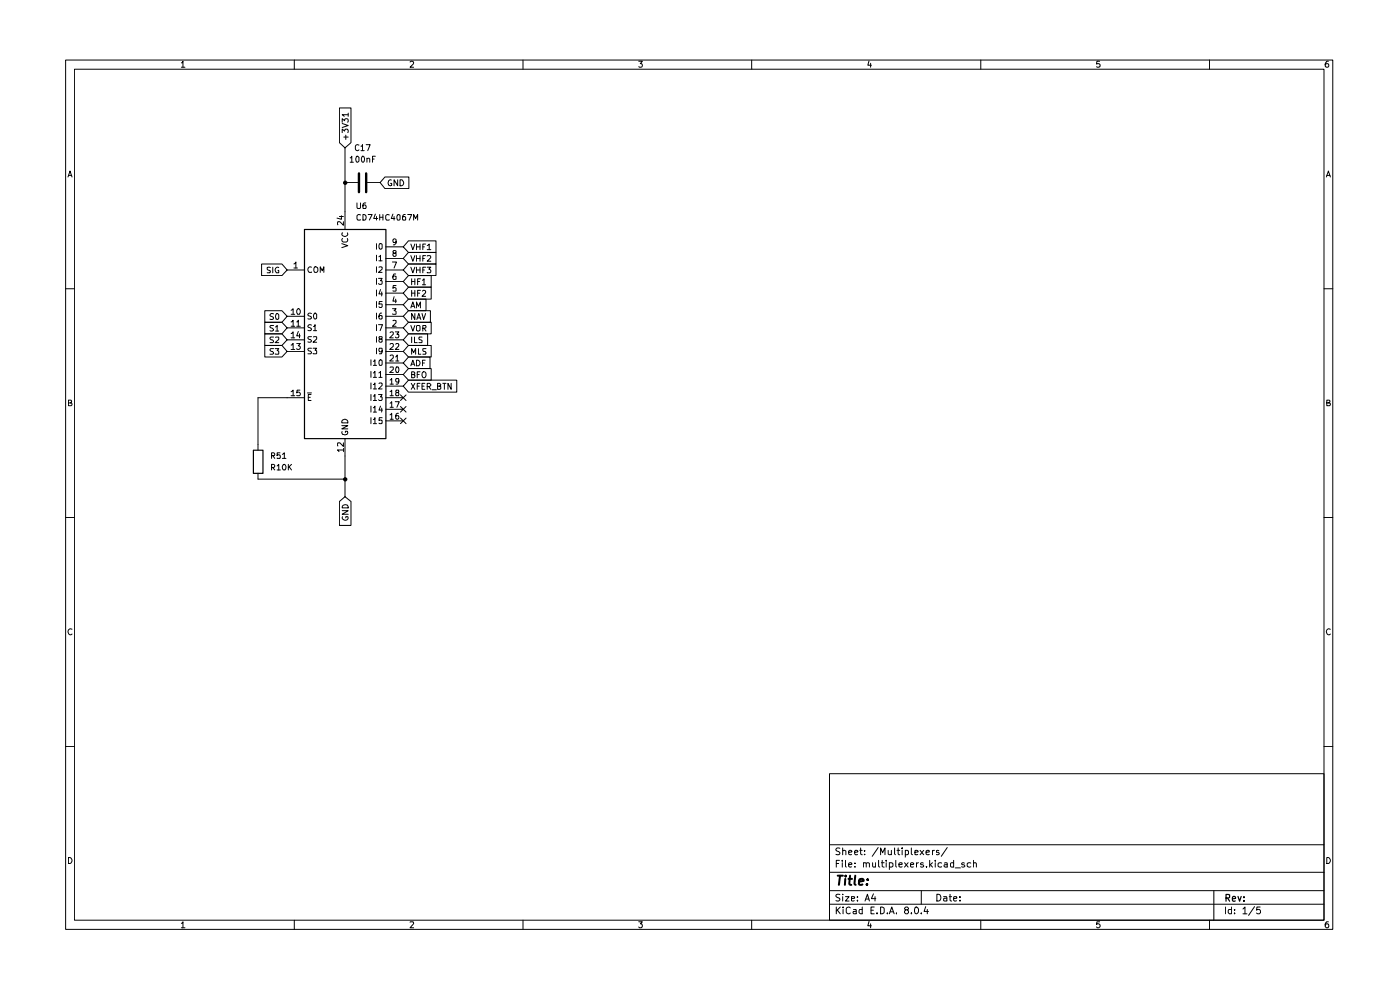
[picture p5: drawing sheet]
<svg xmlns="http://www.w3.org/2000/svg" width="297mm" height="210mm" viewBox="0 0 297 210" stroke-linecap="round" stroke-linejoin="round" font-family="sans-serif">
<g fill="none" stroke="#000" stroke-width=".21">
<path d="M13.9 12.7h268.8v184.4h-268.8zM15.8 14.7h265.1v180.5h-265.1zM38.5 13.3h.1l.2-.3v1.3M38.5 14.3h.7M62.4 12.7v2M87 13.2l.5-.2 .3 .2-.1 .4-.7 .7h.8M111 12.7v2M135.5 13h.8l-.5 .5 .4 .1v.6h-.7M159.5 12.7v2M184.4 12.9l-.3 .9h.8M184.7 13.4v.9M208.1 12.7v2"/>
<path d="M233.3 13h-.6l-.1 .6h.7v.6h-.7M256.6 12.7v2M281.8 13a.71 .71 0 0 0-.7 .5 .71 .71 0 0 0 .3 .8l.4-.1v-.6l-.4-.1-.3 .3M14.4 37.5l.5-1.2 .4 1.2M14.5 37.2h.7M72 22.9h2.5v7.4l-1.3 1.1-1.2-1.1zM72.6 28.1v-.7l.5 .4 .3-.4 .4 .1v.6M72.6 26.2l1.3 .4-1.3 .4M72.6 25.9v-.7l.5 .4 .3-.4 .4 .1v.6M72.9 29.1h1M73.2 31.4v17.2M73.2 38.7h2.7"/>
<path d="M73.4 28.7v.9M73.9 24.3h-1.3l.4 .4M73.9 24v.7M74.3 33.5h.2l.1-.4v1.3M74.3 34.4h.7M75.7 33.1l.5 .3v.8l-.3 .2a.75 .75 0 0 1-.2-1.3zM76.2 30.8l-.5-.1-.3 .3v.6l.2 .3 .3 .1 .3-.2M76.6 31h.1l.2-.3v1.3M76.6 32h.7M76.9 33.1a.68 .68 0 0 1 .4 .7 .68 .68 0 0 1-.4 .6l-.2-.5v-.6zM77.7 30.7h.8l-.5 1.3M77.8 33.6h.5l.1 .1v.7"/>
<path d="M77.8 33.6v.8M77.9 38.7h2.7M79 33.7h.4M79.6 33.1h-.6v1.3M81.7 37.5h5v2.5h-5l-1.1-1.3zM83 38.2a.61 .61 0 0 0-.7 .3 .61 .61 0 0 0 .1 .7l.4 .2 .3-.1v-.4h-.3M84.4 38.1v1.3l-.8-1.3v1.3M84.9 38.1a.65 .65 0 0 1 .7 .7 .65 .65 0 0 1-.7 .6zM281.4 37.5l.4-1.2 .4 1.2M281.5 37.2h.6M55.5 56h4.3l1.1 1.3-1.1 1.2h-4.3zM57.4 56.8h-.7v.3l.7 .4-.1 .4h-.6"/>
<path d="M57.9 56.7v1.2M59.1 56.8a.61 .61 0 0 0-.7 .3 .61 .61 0 0 0 .2 .8h.5v-.5h-.1M60.9 57.3h3.7M62.4 56l.4-.4v1.2M62.4 56.8h.7M66.1 56.7a.61 .61 0 0 0-.8 .3 .61 .61 0 0 0 .3 .8l.5-.1M66.8 56.6l.5 .2a.74 .74 0 0 1-.1 1h-.4a.86 .86 0 0 1 0-1.2zM67.9 57.8v-1.2l.5 .8 .3-.8v1.2M72 45.9h.9M72.4 45.8v.7l-.9-.2M72.5 51.7l1.3 .4-1.3 .4M72.7 50.6l-.2 .3 .4 .4h.7l.2-.4-.1-.3"/>
<path d="M72.7 49.4l-.2 .3a.61 .61 0 0 0 .7 .4 .61 .61 0 0 0 .5-.7M72.9 47v.8l-.8-.8h-.4v.7M75.7 43v1l.2 .2 .5-.1 .1-1.1M76.5 45.6h-.1a.45 .45 0 0 0-.7 .2v.6l.2 .3 .6-.1M77 45.5a.66 .66 0 0 1 .7 .4 .66 .66 0 0 1-.3 .8h-.4zM77.6 43h-.3l-.3 .3v.8l.6 .1a.43 .43 0 0 0 0-.5 .43 .43 0 0 0-.5-.1l-.1 .1M78.1 45.5h.8l-.5 1.2M79.6 45.4l-.3 .9h.8M79.9 45.9v.8M79.9 51.7v1.2M79.9 54.1v1.2M79.9 56.6v1.2"/>
<path d="M79.9 59v1.3M80.3 59h.8l-.4 .6h.4v.5l-.2 .2h-.4l-.2-.2M80.4 56.7h.7v.4l-.8 .7h.8M80.4 54.5l.3-.4v1.2M80.4 55.3h.7M80.5 51.8l.4-.1 .2 .2v.7a.35 .35 0 0 1-.5 .3 .35 .35 0 0 1-.2-.5zM80.6 45.5v1.2M80.6 46.1h.6M81.2 45.5v1.2M81.8 52.4h3.8M81.8 54.8h3.8M81.8 57.3h3.8"/>
<path d="M81.8 59.7h3.8M82.6 45.6h-.1a.45 .45 0 0 0-.7 .2v.6l.2 .3 .6-.1M83.3 55.6h.8l-.5 1.2M83.3 45.4l-.3 .9h.8M83.6 53.7l-.2-.1a.34 .34 0 0 1 .2-.4 .34 .34 0 0 1 .4 .1l-.1 .3-.5 .1-.1 .2v.2l.3 .3 .4-.2v-.4l-.2-.1M83.6 45.9v.8M83.9 58.1l-.4 .1-.2 .8a.42 .42 0 0 0 .7 .2l-.1-.6a.36 .36 0 0 0-.6 .2M84 51.2l-.1 .2h-.5a.43 .43 0 0 1 0-.5 .43 .43 0 0 1 .5-.1l.1 .8-.3 .3h-.3M84.3 45.6l.3-.1 .3 .3v.7l-.2 .2-.4-.1zM86 45.5l-.4 .1-.2 .9 .1 .2 .6-.1-.1-.6-.4-.1-.2 .3M86.5 45.5h.8l-.5 1.2M86.7 51.1h5.8v2.4h-5.8l-1.1-1.1z"/>
<path d="M86.7 53.5h5.8v2.5h-5.8l-1.1-1.2zM86.7 56h5.8v2.5h-5.8l-1.1-1.2zM86.7 58.5h4.8v2.4h-4.8l-1.1-1.2zM87.2 51.8l.4 1.2 .4-1.2M87.2 54.2l.4 1.2 .4-1.2M87.2 56.7l.4 1.2 .4-1.2M87.3 59.1v1.3M87.3 59.7h.7M87.8 46.7v-1.2l.4 .8 .4-.8v1.2M88 59.1v1.3M88.3 51.8v1.2M88.3 54.2v1.2"/>
<path d="M88.3 56.7v1.2M88.3 52.4h.8M88.3 54.8h.8M88.3 57.3h.8M88.6 59.7h.4M89.1 51.8v1.2M89.1 54.2v1.2M89.1 56.7v1.2M89.2 59.1h-.6v1.3M89.6 59.5l.4-.4v1.3M89.7 52.4h.3M89.7 54.8h.3"/>
<path d="M89.7 57.3h.3M90.3 51.8h-.6v1.2M90.3 54.2h-.6v1.2M90.3 56.7h-.6v1.2M90.6 52.1l.5-.3v1.2M90.6 54.3l.6-.1 .2 .3-.8 .9h.8M90.6 56.7h.8l-.4 .4 .4 .3v.3l-.2 .2-.6-.1M90.6 53h.8M13.9 61.3h1.9M56.2 73.3h3.6l1.1 1.2-1.1 1.2h-3.6zM56.2 68.4h3.6l1.1 1.1-1.1 1.3h-3.6zM56.2 70.8h3.6l1.1 1.3-1.1 1.2h-3.6z"/>
<path d="M56.2 65.9h3.6l1.1 1.2-1.1 1.3h-3.6zM58 74h-.6l-.1 .2 .2 .3h.3l.2 .5-.1 .1h-.6M58 69h-.6l-.1 .2 .1 .3 .6 .4-.1 .2h-.6M58 71.5h-.6l-.1 .2 .2 .4h.3l.2 .2-.1 .4h-.6M58 66.6l-.5-.1-.2 .3 .1 .3 .5 .2v.4h-.6M58.4 74h.7l-.3 .4 .3 .1v.6h-.7M58.5 69.4l.3-.4v1.2M58.5 71.6l.5-.1 .1 .5-.7 .7h.7M58.5 70.2h.6M58.5 66.7l.4-.2 .2 .3v.7l-.2 .3-.4-.1zM60.9 67.1h3.7M60.9 69.5h3.7"/>
<path d="M60.9 74.5h3.7M60.9 72.1h3.7M61.8 65.8l.4-.3v1.2M61.8 68.3l.4-.4v1.3M61.8 73.2l.4-.4v1.3M61.8 70.7l.4-.3v1.3M61.8 66.7h.7M61.8 69.2h.7M61.8 74.1h.7M61.8 71.7h.7M62.9 68.3h.2l.2-.4v1.3M62.9 72.8h.8l-.4 .6h.3l.1 .5-.2 .2h-.4l-.2-.1"/>
<path d="M62.9 69.2h.8M63.1 65.6l.3-.1a.84 .84 0 0 1 .1 1.2l-.4-.1a.78 .78 0 0 1 0-1zM63.3 70.3l-.4 .9h.8M63.5 70.8v.9M66.1 66.5l-.5-.1-.3 .3 .2 .3 .5 .2v.4h-.7M66.1 69l-.5-.1-.3 .2 .2 .4 .5 .1v.5h-.7M66.1 73.9h-.6l-.2 .1 .3 .5h.2l.3 .2-.2 .4h-.6M66.1 71.4h-.6l-.2 .2 .3 .4h.2l.3 .3-.1 .2h-.7M66.4 73.9h.8l-.4 .4 .4 .2v.5h-.8M66.5 69.3l.3-.4v1.2M66.5 71.5l.6-.1 .1 .5-.8 .7h.8M66.5 70.1h.7"/>
<path d="M66.7 66.5l.2-.1 .3 .3v.7l-.2 .2a.6 .6 0 0 1-.6-.4 .6 .6 0 0 1 .3-.7zM78.7 76.3v1.2M78.7 78.8v1.2M79.2 79.1l.3-.3v1.2M79.2 76.7l.3-.4v1.2M79.2 77.5h.7M79.9 61.5v1.3M79.9 64v1.2M79.9 66.4v1.3M79.9 68.9v1.2M79.9 71.4v1.2M79.9 73.9v1.2"/>
<path d="M80.3 68.9h.8l-.5 1.2M80.4 79.1l.3-.3v1.2M80.5 76.4l.3-.1 .3 .3v.7l-.2 .2-.4-.1zM80.6 71.9l-.2-.2 .1-.3 .6 .1a.47 .47 0 0 1-.6 .5 .36 .36 0 0 0 .1 .6l.5-.1v-.5l-.2-.1M80.7 61.4l-.3 1h.7M81 66.4a.72 .72 0 0 0-.6 .5 .72 .72 0 0 0 .2 .8l.5-.1v-.6l-.5-.1-.2 .3M81 61.9v.9M81.1 74.4l-.2 .2-.4-.1v-.6l.6 .1v.8l-.2 .3h-.4M81.1 64h-.6l-.1 .6 .6-.1 .1 .6-.2 .1h-.3l-.2-.1M81.8 62.2h3.8M81.8 79.5h3.8M81.8 77h3.8"/>
<path d="M81.8 67.1h3.8M81.8 69.5h3.8M81.8 74.5h3.8M81.8 72.1h3.8M81.8 64.6h3.8M82.8 77.9l.5-.1 .1 .6-.7 .6h.7M82.8 75.5l.1-.2h.4l.1 .2v.4l-.7 .7h.7M82.8 73l.1-.2h.4l.1 .2v.4l-.7 .7h.7M82.8 70.6l.1-.2h.4l.1 .2v.3l-.7 .8h.7M83.3 65.5h.7l-.4 .4 .4 .2v.5h-.7M83.3 68h.7v.4l-.7 .8h.7M83.6 62.9l-.3 1h.8"/>
<path d="M83.9 70.4h.7l-.4 .5h.3l.1 .2-.1 .5-.5 .1-.1-.2M83.9 75.7l.4-.4v1.3M83.9 73l.5-.2 .2 .4-.7 .9h.7M83.9 76.6h.7M83.9 63.5v.7M84 77.9l.4-.1a.86 .86 0 0 1 0 1.2l-.4-.1zM84 60.6h-.6l-.1 .6 .2-.2 .4 .1 .1 .6h-.7M86.7 60.9h4.8v2.6h-4.8l-1.1-1.3zM86.7 63.5h3.7v2.4h-3.7l-1.1-1.3zM86.7 65.9h4.6v2.5h-4.6l-1.1-1.3zM86.7 68.4h4.8v2.4h-4.8l-1.1-1.3zM86.7 78.2h4.8v2.4h-4.8l-1.1-1.1z"/>
<path d="M86.7 75.7h4.5v2.5h-4.5l-1.1-1.2zM86.7 70.8h4v2.5h-4l-1.1-1.2zM86.7 73.3h4.8v2.4h-4.8l-1.1-1.2zM87.2 65.3l.4-1.3 .4 1.3M87.2 69l.4 1.2 .4-1.2M87.2 77.6l.4-1.2 .4 1.2M87.2 65h.6M87.2 77.3h.6M87.3 79.5l.6-.1v-.5h-.6v1.2l.7-.1v-.5h-.2M87.3 75.1v-1.1l.5 .8 .4-.8v1.1M87.3 61.6v1.3M87.3 71.5v1.2"/>
<path d="M87.3 62.2h.7M87.9 71.5v1.2h.6M88 66.5v1.3l-.7-1.3v1.3M88 61.6v1.3M88.3 65.3v-1.3l.5 1 .4-1v1.3M88.3 69.2l.2-.2h.4l.2 .2v.9l-.2 .1-.6-.1zM88.3 76.4a.66 .66 0 0 1 .8 .4 .66 .66 0 0 1-.2 .8h-.6zM88.4 67.8l.5-1.3 .4 1.3M88.5 67.4h.6M88.5 79.5h.4M88.6 62.2h.4M88.8 74v1.1h.5"/>
<path d="M89.1 78.9h-.6v1.2M89.2 61.6h-.6v1.3M89.5 66.5l.4 1.3 .4-1.3M89.5 71.5h-.6a.47 .47 0 0 0 .1 .5 .47 .47 0 0 0 .4 .2v.5h-.5M89.6 61.8l.2-.2 .4 .1 .1 .4-.8 .8h.8M89.6 79l.3-.1h.3a.8 .8 0 0 1-.2 1.2h-.1a.79 .79 0 0 1-.3-1.1zM89.6 60.4h.7M89.6 77h.4M89.7 69.6l.6-.1v-.5h-.6v1.2M90 69.6l.4 .6M90.2 76.4h-.6v1.2M90.4 74h-.7v.4l.7 .4-.1 .3h-.6"/>
<path d="M280.9 61.3h1.8M14.5 85.5h.4l.3-.3-.2-.3h-.5v1.2h.6l.2-.5-.4-.1M57.6 99.2l.6-.1v-.5l-.6-.1v1.2M57.6 96.6h.6v-.5l-.6-.1v1.2M57.9 99.2l.4 .5M57.9 96.6l.4 .6M58.8 98.8l.3-.3v1.2M58.8 99.7h.7M59.4 96h-.6v.6l.4-.1 .3 .2-.1 .5-.6-.1M59.9 96.4l.4-.4v1.2M59.9 97.2h.8M60.1 98.6l.2-.1a.84 .84 0 0 1 .2 1.2h-.3a.78 .78 0 0 1-.1-1.1z"/>
<path d="M61.2 98.5v1.2M61.3 99l.5 .7M61.8 83.1l.4-.3v1.1M61.8 83.9h.7M61.8 98.5l-.6 .7M63.6 82.8h-.6l-.1 .5 .2-.1h.4l.2 .2v.4l-.2 .1h-.6M64.6 84.4h-9.9v11.1M65.2 83.3h.9M65.4 84.3h.4M66 83.7h-.6v1.3h.6M72.5 90.3h1.3l-1.3 .7h1.3M72.6 91.6h-.1a.64 .64 0 0 0 .6 .6 .64 .64 0 0 0 .7-.5l-.1-.2h-.4v.2"/>
<path d="M72.6 89.2a.66 .66 0 0 1 .8-.2 .66 .66 0 0 1 .4 .7h-1.3zM72.9 95.5h-1.3l.3 .3M72.9 93.9v.8l-.8-.8h-.4v.7M72.9 95.1v.7M73.2 93v12.4M78.7 81.2v1.3M78.7 83.7v1.3M78.7 86.1v1.3M78.7 88.6v1.3M79.2 89l.3-.4v1.3M79.2 86.5h.2l.1-.4v1.3M79.2 84h.2l.1-.3v1.3"/>
<path d="M79.2 81.6h.2l.1-.4v1.3M79.2 89.9h.7M79.2 87.4h.7M79.2 85h.7M79.2 82.5h.7M79.2 80h.7M80.3 83.7h.8l-.4 .5 .4 .1v.5l-.2 .2h-.4l-.2-.2M80.4 81.3h.7v.4l-.8 .8h.8M80.4 80h.7M80.7 86.1l-.3 .9h.7M81 86.6v.8M81.1 88.6h-.6l-.1 .6h.7v.6h-.7"/>
<path d="M81.8 81.9h3.8M81.8 84.4h3.8M81.8 89.3h3.8M81.8 86.8h3.8M82.8 88l.3-.3v1.2M82.8 85.5l.3-.3v1.2M82.8 83.1l.3-.3v1.1M82.8 80.6l.3-.3v1.2M82.8 83.9h.6M82.8 88.9h.6M82.8 86.4h.6M82.8 81.5h.6"/>
<path d="M83.9 85.2h.8l-.5 1.2M84.2 83.3l-.3-.3 .1-.2h.5v.4l-.6 .3 .1 .4h.5l.1-.4-.2-.2M84.5 87.7l-.4 .1-.2 .4 .1 .7h.5v-.7h-.5l-.1 .1M84.6 80.8l-.2 .3-.4-.1v-.7h.5l.1 .2-.2 .9-.4 .1M85 86.2l1.1 1.2M85 88.7l1.1 1.2M85 83.8l1.1 1.2M86.1 86.2l-1.1 1.2M86.1 88.7l-1.1 1.2M86.1 83.8l-1.1 1.2M86.7 80.6h10.2v2.6h-10.2l-1.1-1.3zM87.2 81.3l.8 1.3"/>
<path d="M88 81.3l-.8 1.3M88.5 81.9h.4M89.1 81.3h-.6v1.3M89.5 81.9h.5M90.1 81.3h-.6v1.3h.6M90.6 82h.5l.3-.4-.3-.3h-.5v1.3M91 82l.4 .6M91.6 82.7h1M92.8 81.9h.5l.2-.3-.2-.3h-.5v1.3h.5l.2-.2v-.4l-.2-.1M93.9 81.3h.7M94.3 81.3v1.3M95.7 81.3v1.3l-.7-1.3v1.3"/>
<path d="M281.5 85.5h.4l.2-.3-.1-.3h-.5v1.2h.6l.1-.5-.3-.1M13.9 109.8h1.9M54.7 100.4v1.2h18.5M72 106.4l1.2-1 1.3 1v5.1h-2.5zM72.6 108.3h1.3l-1.3 .8h1.3M72.7 109.6a.58 .58 0 0 0 .5 .8 .58 .58 0 0 0 .6-.8h-.4v.2M72.7 107.3a.66 .66 0 0 1 .7-.2 .66 .66 0 0 1 .5 .6h-1.3zM280.9 109.8h1.8M15.3 133.5a.59 .59 0 0 0-.9 .5 .59 .59 0 0 0 .8 .6l.1-.1M282.2 133.5a.59 .59 0 0 0-.8 .5 .59 .59 0 0 0 .7 .6l.1-.1M13.9 158.4h1.9M280.9 158.4h1.8"/>
<path d="M176 164.1h104.9v31.1h-104.9zM176 179.2h104.9M178.2 180l-.6-.1-.3 .2 .1 .4 .8 .4-.1 .3h-.8M178.8 179.9v1.4M182.6 179.9v1.2l.3 .2M186.3 179.8l-1.3 1.8M189.8 179.9v1.2l.1 .2M190.5 179.9v1.2l.4 .2M191.4 179.9v.1M193.3 179.9v1.2l.3 .2M201 179.8l-1.3 1.8M14.5 181.9a.65 .65 0 0 1 .8 .6 .65 .65 0 0 1-.8 .7z"/>
<path d="M38.5 195.9l.3-.4v1.3M38.5 196.8h.7M62.4 195.2v1.9M87 195.6l.7-.1 .1 .3-.8 1h.8M111 195.2v1.9M135.5 195.5h.8l-.5 .5 .5 .2-.1 .5-.5 .1-.2-.2M159.5 195.2v1.9M176 191.8h104.9M176 188.9h104.9M176 185h104.9M177.4 192.4v1.4M177.4 183.2h.5"/>
<path d="M177.6 193l.7 .8M178.1 182.5h-.7v1.4M178.2 189.8h-.8l-.1 .3 .8 .4 .1 .4-.3 .2-.6-.1M178.3 192.4l-.9 .8M178.7 182.5v.2M178.7 183v.9M178.8 189.7v.1M178.8 180.5l.4-.1 .2 .1v.8M178.8 190.2v.9M178.9 192.4v.2M178.9 192.9v.9M179.4 190.2h.7l-.7 .9h.7"/>
<path d="M179.4 182.5v1.3l.1 .1M180 183.4l.7-.1-.2-.3-.5 .2v.6l.3 .1 .3-.1M180 180.8l.7-.1-.2-.3-.5 .1v.6l.3 .2 .3-.1M180.4 192.6l-.4-.2-.5 .3 .1 1 .4 .1 .4-.1M180.6 190.6l.7-.1-.1-.3h-.6v.8h.6M181.1 192.9h.5v.9M181.3 180.8l.7-.1-.2-.3h-.3l-.2 .1v.6l.2 .2 .4-.1M181.4 183.8v.1M181.4 183.1v.1M181.6 193.2l-.5 .1-.1 .2 .1 .3h.5M181.9 191v.1M181.9 190.2v.2"/>
<path d="M182.4 180.4h.5M182.9 192.9h-.5l-.2 .7a.45 .45 0 0 0 .7 .2M182.9 192.4v1.4M183.2 183.1l.4-.1 .2 .2v.7M183.2 183v.9M183.4 181.2v.1M183.4 180.5h.1M183.5 191.1l.5-1.4 .4 1.4M183.7 190.7h.7M183.8 183.2l.2-.2 .4 .2v.7M184.4 195.4l-.3 1h.8M184.7 196v.8"/>
<path d="M184.8 193.1h.5M185.1 183v.8l.2 .1 .4-.1M185.3 189.6l-.4 1h.9M185.5 192.4h-.7v1.4h.7M185.6 190.2v.9M185.7 183v.9M186 193.7v.1M186.4 182.5v1.3l.2 .1M186.8 192.4h.4l.4 .3v.8l-.4 .3h-.4zM186.8 181.3v-1.4l.4 1 .5-1v1.4M187 183h.6M187.2 182.5v1.3l.4 .1"/>
<path d="M188 182.5v.2M188 183v.9M188.3 193.7v.1M188.4 180.4v.7l.3 .2 .4-.1M188.7 193.8l.5-1.4 .5 1.4M188.7 183.1l.4-.1 .3 .3v.5h-.7M188.7 183v1.4M188.8 193.4h.7M189.1 180.4v.9M190 182.5v1.3l.2 .1M190.2 193.7v.1M190.3 180.4h.6"/>
<path d="M190.7 183.4l.7-.1v-.2l-.4-.1-.3 .2v.6l.3 .1 .4-.1M191.4 180.4v.9M191.9 183l.8 .9M192.1 180.5l.4-.1 .2 .2v.6h-.6M192.1 180.4v1.4M192.1 193l-.2-.3 .2-.3h.4l.2 .3v.2l-.7 .3-.1 .4 .2 .2h.4l.2-.2-.2-.6M192.7 183l-.8 .9M193.2 183.4l.6-.1-.1-.3h-.4l-.1 .2v.6l.1 .1 .5-.1M193.3 193.7v.1M194.1 192.6l.2-.2a.75 .75 0 0 1 .6 .7 .75 .75 0 0 1-.6 .7l-.2-.1-.1-.4zM194.1 180.8l.7-.1-.1-.2h-.6v.7h.6M194.4 183v.9"/>
<path d="M194.9 183l-.5 .3M195.2 180.4l.8 .9M195.4 193.7v.1M195.4 188.9v2.9M195.9 183.1l-.4-.1-.2 .3 .1 .1 .5 .1 .1 .3-.3 .1-.4-.1M196 180.4l-.8 .9M196.4 192.3l-.4 1h1M196.5 180.8l.6-.1v-.2l-.4-.1-.2 .1v.6l.2 .2 .4-.1M196.5 183.8v.1M196.7 192.9v.9M197.2 182.5v1.4M197.4 183.4l.4 .5"/>
<path d="M197.8 183l-.6 .5M197.8 180.4v.9M198.2 180.4l-.4 .2M198.4 182.5v.2M198.4 183v.9M198.7 189.7a.73 .73 0 0 1 .9 .7 .73 .73 0 0 1-.9 .7zM199.2 180.5h-.5v.3l.5 .1 .1 .2-.3 .2-.3-.1M199.8 183.1l-.5-.1-.3 .3 .1 .5h.7M200.2 190.2h.6l.1 .9M200.4 183.1h.6v.8M200.9 190.5l-.7 .1v.4h.7M201 183.3l-.6 .1-.1 .2 .2 .3 .5-.1"/>
<path d="M201.4 190.2h.5M201.5 189.7v1.3l.4 .1M202.3 190.6l.7-.1-.1-.3h-.5l-.1 .2v.6l.2 .1 .4-.1M202.3 183.1l-.4-.1-.3 .3 .1 .5h.6M202.3 182.5v1.4M202.6 184.1h1.1M203.7 191v.1M203.7 190.2v.2M204.6 183.1l-.3-.1-.3 .3 .1 .1 .5 .1 .1 .3-.3 .1-.4-.1M205.9 183.1l-.4-.1-.3 .3 .1 .5h.6M206.5 183.1l.5-.1 .1 .2v.7M206.5 182.5v1.4"/>
<path d="M208.1 195.2v1.9M233.3 195.5h-.6l-.1 .6 .2-.1h.3l.3 .2v.3l-.3 .3h-.3l-.2-.2M256.6 195.2v1.9M257.5 188.9v6.3M260 192.4v1.4M261.2 192.9h-.5l-.1 .3v.4l.2 .2h.4M261.2 192.4v1.4M261.9 193.7v.1M261.9 192.9v.2M263.7 192.8l.4-.4v1.4M263.7 193.8h.8M266.1 192.3l-1.2 1.9"/>
<path d="M267.3 192.4h-.6l-.1 .7 .6-.2 .2 .3v.4l-.2 .2-.6-.1M281.5 181.9a.65 .65 0 0 1 .7 .6 .65 .65 0 0 1-.7 .7zM281.8 195.5h-.4l-.3 .5v.5l.3 .3 .4-.1v-.7h-.4l-.3 .2"/>
</g>
<path d="M64.6 48.7h17.3v44.3h-17.3zM53.8 95.5h2v4.9h-2zM260.1 190.5l.7-.1 .1-.6-.8-.1v1.5M260.4 190.5l.5 .7M261.4 190.7l.7-.1-.1-.4h-.5l-.1 .7 .2 .3 .4-.1M262.6 190.2l.4 1 .3-1M263.9 191v.2M263.9 190.2v.2" fill="none" stroke="#000" stroke-width=".25"/>
<path d="M177.7 185.8h1.1M178.2 185.8l-.2 1.9M179.3 186.4l-.1 1.3M179.4 185.8v.1M180 186.4h.8M180.3 185.8l-.1 1.6 .4 .3M181.4 185.8l-.1 1.6 .2 .3M182.2 187l1-.1-.1-.4a.6 .6 0 0 0-.8 .2v.9h.7M184 187.5l-.1 .2-.1-.1 .2-.1-.1 .2M184.1 186.5v.2" fill="none" stroke="#000" stroke-width=".42"/>
<path d="M76.2 36.8v4M77.7 36.8v4" fill="none" stroke="#000" stroke-width=".51"/>
<g fill="#000">
<circle cx="73.2" cy="38.8" r=".47"/>
<circle cx="73.2" cy="101.7" r=".47"/>
</g>
</svg>
